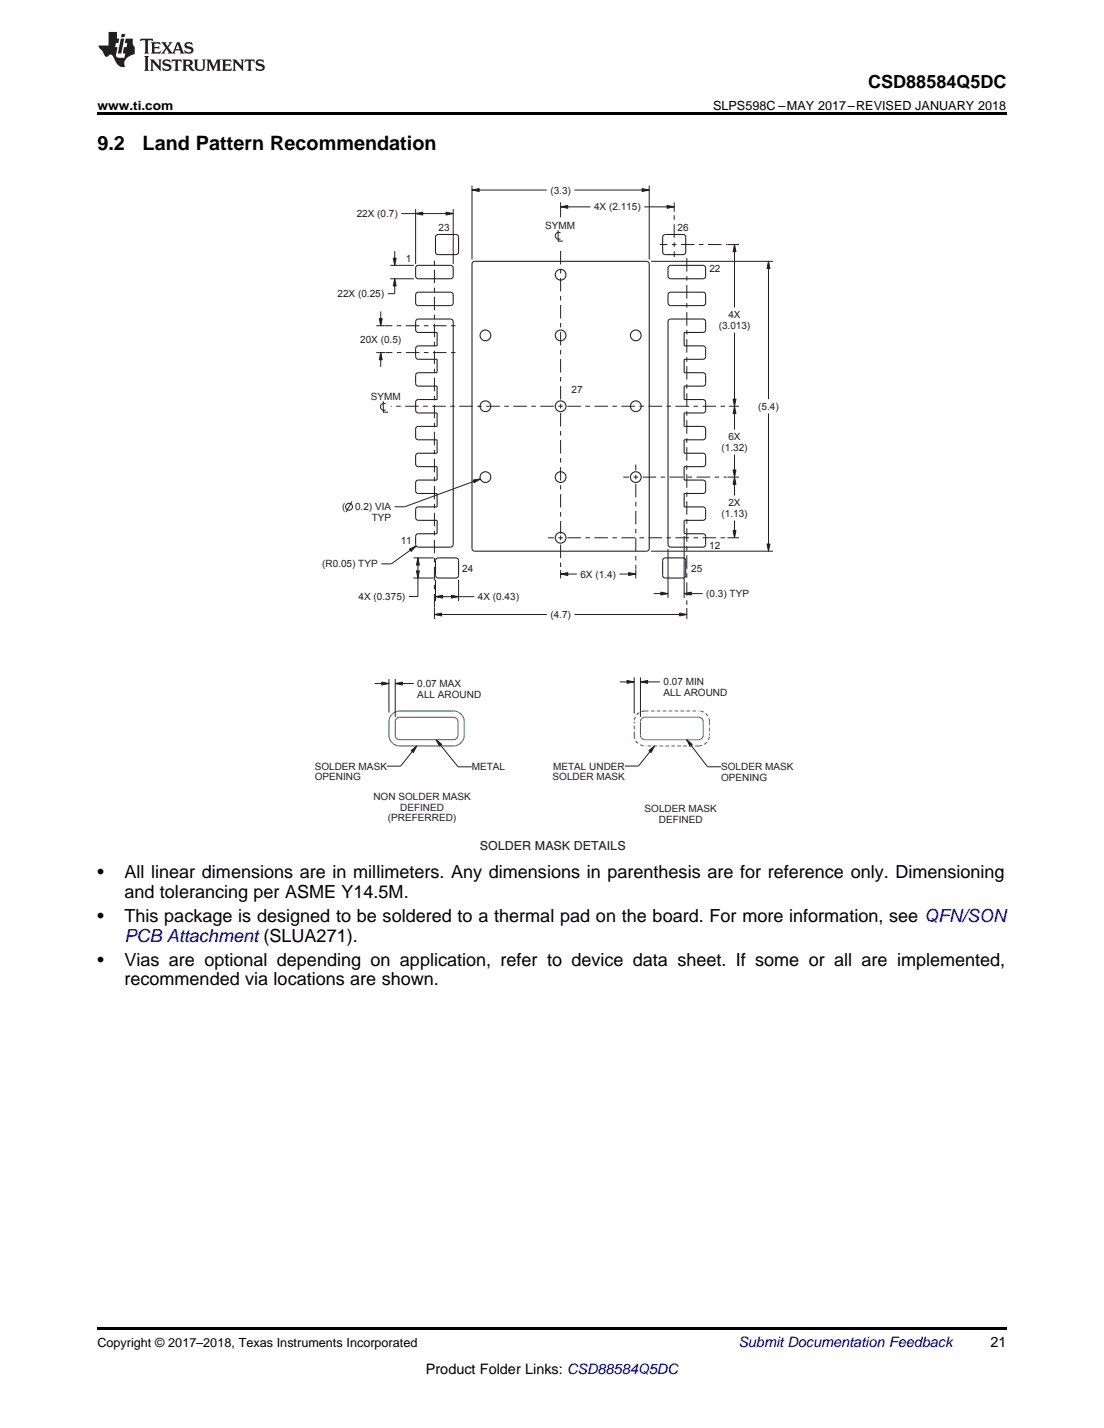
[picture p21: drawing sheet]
<svg xmlns="http://www.w3.org/2000/svg" width="216mm" height="279mm" viewBox="0 0 216 279" stroke-linecap="round" stroke-linejoin="round" font-family="sans-serif">
<defs><g id="words">
<g font-size="3.9">
<text x="19" y="29.3">9.2</text>
<text x="27.9" y="29.3">Land Pattern Recommendation</text>
</g>
<g font-size="3.5">
<text x="169.8" y="17.3">CSD88584Q5DC</text>
<text x="19" y="171.8">•</text>
<text x="24.3" y="171.8">All linear dimensions are in millimeters. Any dimensions in parenthesis are for reference only. Dimensioning</text>
<text x="24.3" y="175.7">and tolerancing per ASME Y14.5M.</text>
<text x="19" y="180.4">•</text>
<text x="24.3" y="180.4">This package is designed to be soldered to a thermal pad on the board. For more information, see QFN/SON</text>
<text x="19" y="188.9">•</text>
<text x="24.3" y="188.9">Vias are optional depending on application, refer to device data sheet. If some or all are implemented,</text>
<text x="24.3" y="192.8">recommended via locations are shown.</text>
</g>
<text font-size="3.5" fill="#0000c8" x="24.3" y="184.3">PCB Attachment (SLUA271).</text>
<text font-size="2.8" fill="#0000c8" x="144.4" y="263.6">Submit Documentation Feedback</text>
<g font-size="2.8">
<text x="193.7" y="263.6">21</text>
<text x="83.3" y="268.9">Product Folder Links: CSD88584Q5DC</text>
</g>
<g font-size="2.5">
<text x="19" y="21.4">www.ti.com</text>
<text x="139.5" y="21.4">SLPS598C –MAY 2017–REVISED JANUARY 2018</text>
<text x="19" y="263.6">Copyright © 2017–2018, Texas Instruments Incorporated</text>
</g>
<text font-size="2.4" fill="#231f20" x="93.9" y="166.4">SOLDER MASK DETAILS</text>
<g font-size="2" fill="#231f20">
<text x="107.6" y="37.9">(3.3)</text>
<text x="116.2" y="41.2">4X (2.115)</text>
<text x="69.8" y="42.5">22X (0.7)</text>
<text x="85.8" y="45.2">23</text>
<text x="106.6" y="44.7">SYMM</text>
<text x="132.5" y="45.2">26</text>
<text x="79.4" y="51.2">1</text>
<text x="138.7" y="53.1">22</text>
<text x="66" y="58.2">22X (0.25)</text>
<text x="140.5" y="64.4">(3.013)</text>
<text x="142.4" y="62.3">4X</text>
<text x="70.4" y="67.1">20X (0.5)</text>
<text x="111.8" y="76.9">27</text>
<text x="72.5" y="78.2">SYMM</text>
<text x="148.3" y="80.2">(5.4)</text>
<text x="141.1" y="88.2">(1.32)</text>
<text x="142.4" y="86.1">6X</text>
<text x="66.9" y="99.9">(</text>
<text x="69.4" y="99.9">0.2) VIA</text>
<text x="72.7" y="102">TYP</text>
<text x="141.1" y="101.1">(1.13)</text>
<text x="142.4" y="99">2X</text>
<text x="78.4" y="106.5">11</text>
<text x="138.7" y="107.4">12</text>
<text x="63" y="111">(R0.05) TYP</text>
<text x="90.4" y="111.9">24</text>
<text x="113.5" y="113">6X (1.4)</text>
<text x="135.2" y="112">25</text>
<text x="70.1" y="117.4">4X (0.375)</text>
<text x="93.5" y="117.4">4X (0.43)</text>
<text x="138.1" y="116.8">(0.3) TYP</text>
<text x="107.6" y="120.9">(4.7)</text>
<text x="81.6" y="136.5">ALL AROUND</text>
<text x="81.6" y="134.4">0.07 MAX</text>
<text x="129.7" y="136.2">ALL AROUND</text>
<text x="129.7" y="134.1">0.07 MIN</text>
<text x="61.5" y="150.6">SOLDER MASK</text>
<text x="61.5" y="152.7">OPENING</text>
<text x="92.2" y="150.7">METAL</text>
<text x="108.1" y="152.7">SOLDER MASK</text>
<text x="108.2" y="150.6">METAL UNDER</text>
<text x="141" y="150.7">SOLDER MASK</text>
<text x="141" y="152.8">OPENING</text>
<text x="73" y="156.5">NON SOLDER MASK</text>
<text x="75.9" y="160.7">(PREFERRED)</text>
<text x="78.2" y="158.6">DEFINED</text>
<text x="126.1" y="158.8">SOLDER MASK</text>
<text x="128.8" y="160.9">DEFINED</text>
<text x="146.8" y="169.6">4222731/A</text>
<text x="157.9" y="169.6">01/2016</text>
</g>
</g></defs>
<path d="M19 259.7h177.8v.5h-177.8z" fill="#000"/>
<path d="M122.6 133.1l1.4 .3-1.4 .3z" fill="#231f20"/>
<path d="M122.6 133.1l1.4 .3-1.4 .3z" fill="none" stroke="#231f20" stroke-width=".2"/>
<path d="M125.3 133.4l1.4-.3v.6z" fill="#231f20"/>
<path d="M125.3 133.4l1.4-.3v.6z" fill="none" stroke="#231f20" stroke-width=".2"/>
<path d="M74.7 133.5l1.4 .2-1.4 .3z" fill="#231f20"/>
<path d="M74.7 133.5l1.4 .2-1.4 .3z" fill="none" stroke="#231f20" stroke-width=".2"/>
<path d="M77.3 133.7l1.4-.2v.5z" fill="#231f20"/>
<path d="M77.3 133.7l1.4-.2v.5z" fill="none" stroke="#231f20" stroke-width=".2"/>
<path d="M134.3 144.7l1.1 1-.5 .3z" fill="#231f20"/>
<path d="M134.3 144.7l1.1 1-.5 .3z" fill="none" stroke="#231f20" stroke-width=".2"/>
<path d="M126.9 146.9l1.1-.9-.7 1.2z" fill="#231f20"/>
<path d="M126.9 146.9l1.1-.9-.7 1.2z" fill="none" stroke="#231f20" stroke-width=".2"/>
<path d="M85.3 144.7l1.1 .9-.5 .4z" fill="#231f20"/>
<path d="M85.3 144.7l1.1 .9-.5 .4z" fill="none" stroke="#231f20" stroke-width=".2"/>
<path d="M80.4 146.9l1.1-.9-.7 1.2z" fill="#231f20"/>
<g fill="none" stroke="#231f20" stroke-width=".2">
<path d="M73.3 133.7h2.8M76.1 132.9v6.5M77.3 132.9v7.4M77.3 133.7h3.6M121.2 133.4h2.8M124 132.5v7.1M125.3 132.5v7.8M125.3 133.4h3.7M80.4 146.9l1.1-.9-.7 1.2zM81.5 146l-3.2 3.9h-2.6M85.3 144.7l4.3 5.3h2.6M128 146l-3.1 3.9h-2.7"/>
<path d="M134.3 144.7l4.1 5.3h2.6"/>
</g>
<path d="M126.1 139.1h10.5M126.1 139.1a2.1 2.1 0 0 0-2.1 2.1M124 143.8v-2.6M124 143.8a2.1 2.1 0 0 0 2.1 2.2M136.6 146h-10.5M136.6 146a2.1 2.1 0 0 0 2.1-2.2M138.7 141.2v2.6M138.7 141.2a2.1 2.1 0 0 0-2.1-2.1" fill="none" stroke="#ee1f23" stroke-width=".21" stroke-dasharray=".7 .5" stroke-linecap="butt"/>
<path d="M76.7 139.7l.9-.5 .6-.1h10.5a2.1 2.1 0 0 1 2.1 2.1v2.6a2.1 2.1 0 0 1-2.1 2.2h-10.5a2.1 2.1 0 0 1-2.1-2.2v-3.1zM125.5 140.6l.6-.3h10.5a.88 .88 0 0 1 .9 .9v2.6a.88 .88 0 0 1-.9 .9h-10.5a.88 .88 0 0 1-.8-.9v-2.6z" fill="none" stroke="#1fa749" stroke-width=".21"/>
<path d="M77.5 140.6l.7-.3h10.5a.88 .88 0 0 1 .9 .9v2.6a.88 .88 0 0 1-.9 .9h-10.5a.88 .88 0 0 1-.9-.9v-2.6z" fill="none" stroke="#ee1f23" stroke-width=".21"/>
<path d="M143.6 93.4l.3 1.4h-.5z" fill="#231f20"/>
<path d="M143.6 93.4l.3 1.4h-.5z" fill="none" stroke="#231f20" stroke-width=".2"/>
<path d="M143.4 103.8h.5l-.3 1.4z" fill="#231f20"/>
<path d="M143.4 103.8h.5l-.3 1.4z" fill="none" stroke="#231f20" stroke-width=".2"/>
<path d="M143.6 79.5l.3 1.4h-.5z" fill="#231f20"/>
<path d="M143.6 79.5l.3 1.4h-.5z" fill="none" stroke="#231f20" stroke-width=".2"/>
<path d="M143.4 92h.5l-.3 1.4z" fill="#231f20"/>
<path d="M143.4 92h.5l-.3 1.4z" fill="none" stroke="#231f20" stroke-width=".2"/>
<path d="M92.3 37.2l1.4-.3v.6z" fill="#231f20"/>
<path d="M92.3 37.2l1.4-.3v.6z" fill="none" stroke="#231f20" stroke-width=".2"/>
<path d="M125.6 36.9l1.4 .3-1.4 .3z" fill="#231f20"/>
<path d="M125.6 36.9l1.4 .3-1.4 .3z" fill="none" stroke="#231f20" stroke-width=".2"/>
<path d="M74.2 62.3h.5l-.2 1.4z" fill="#231f20"/>
<path d="M74.2 62.3h.5l-.2 1.4z" fill="none" stroke="#231f20" stroke-width=".2"/>
<path d="M74.5 69l.2 1.4h-.5z" fill="#231f20"/>
<path d="M74.5 69l.2 1.4h-.5z" fill="none" stroke="#231f20" stroke-width=".2"/>
<path d="M132.9 120l1.4 .2-1.4 .3z" fill="#231f20"/>
<path d="M132.9 120l1.4 .2-1.4 .3z" fill="none" stroke="#231f20" stroke-width=".2"/>
<path d="M85 120.2l1.4-.2v.5z" fill="#231f20"/>
<path d="M85 120.2l1.4-.2v.5z" fill="none" stroke="#231f20" stroke-width=".2"/>
<path d="M77.2 54.5l.3 1.4h-.6z" fill="#231f20"/>
<path d="M77.2 54.5l.3 1.4h-.6z" fill="none" stroke="#231f20" stroke-width=".2"/>
<path d="M76.9 50.5h.6l-.3 1.4z" fill="#231f20"/>
<path d="M76.9 50.5h.6l-.3 1.4z" fill="none" stroke="#231f20" stroke-width=".2"/>
<path d="M81.3 41.8l1.4-.3v.6z" fill="#231f20"/>
<path d="M81.3 41.8l1.4-.3v.6z" fill="none" stroke="#231f20" stroke-width=".2"/>
<path d="M87.2 41.5l1.4 .3-1.4 .3z" fill="#231f20"/>
<path d="M87.2 41.5l1.4 .3-1.4 .3z" fill="none" stroke="#231f20" stroke-width=".2"/>
<path d="M150.3 51.1l.3 1.4h-.6z" fill="#231f20"/>
<path d="M150.3 51.1l.3 1.4h-.6z" fill="none" stroke="#231f20" stroke-width=".2"/>
<path d="M150 106.4h.6l-.3 1.4z" fill="#231f20"/>
<path d="M150 106.4h.6l-.3 1.4z" fill="none" stroke="#231f20" stroke-width=".2"/>
<path d="M80.1 107.4l1.3-.6-1 1.1z" fill="#231f20"/>
<g fill="none" stroke="#231f20" stroke-width=".2">
<path d="M68.8 98.1l-1.1 2.1M80.1 107.4l1.3-.6-1 1.1z"/>
<circle cx="68.2" cy="99.2" r=".69"/>
</g>
<path d="M92.5 93.9l1.4-.2-1.2 .8z" fill="#231f20"/>
<path d="M92.5 93.9l1.4-.2-1.2 .8z" fill="none" stroke="#231f20" stroke-width=".2"/>
<path d="M122.9 112l1.4 .3-1.4 .3z" fill="#231f20"/>
<path d="M122.9 112l1.4 .3-1.4 .3z" fill="none" stroke="#231f20" stroke-width=".2"/>
<path d="M109.6 112.3l1.4-.3v.6z" fill="#231f20"/>
<path d="M109.6 112.3l1.4-.3v.6z" fill="none" stroke="#231f20" stroke-width=".2"/>
<path d="M129.2 115.9l1.4 .2-1.4 .3z" fill="#231f20"/>
<path d="M129.2 115.9l1.4 .2-1.4 .3z" fill="none" stroke="#231f20" stroke-width=".2"/>
<path d="M133.8 116.1l1.4-.2v.5z" fill="#231f20"/>
<path d="M133.8 116.1l1.4-.2v.5z" fill="none" stroke="#231f20" stroke-width=".2"/>
<path d="M109.6 40.5l1.4-.3v.6z" fill="#231f20"/>
<path d="M109.6 40.5l1.4-.3v.6z" fill="none" stroke="#231f20" stroke-width=".2"/>
<path d="M130.4 40.2l1.4 .3-1.4 .3z" fill="#231f20"/>
<path d="M130.4 40.2l1.4 .3-1.4 .3z" fill="none" stroke="#231f20" stroke-width=".2"/>
<path d="M143.6 47.8l.3 1.4h-.5z" fill="#231f20"/>
<path d="M143.6 47.8l.3 1.4h-.5z" fill="none" stroke="#231f20" stroke-width=".2"/>
<path d="M143.4 78.1h.5l-.3 1.4z" fill="#231f20"/>
<path d="M143.4 78.1h.5l-.3 1.4z" fill="none" stroke="#231f20" stroke-width=".2"/>
<path d="M85.2 116.7l1.4-.2v.5z" fill="#231f20"/>
<path d="M85.2 116.7l1.4-.2v.5z" fill="none" stroke="#231f20" stroke-width=".2"/>
<path d="M88.3 116.5l1.4 .2-1.4 .3z" fill="#231f20"/>
<path d="M88.3 116.5l1.4 .2-1.4 .3z" fill="none" stroke="#231f20" stroke-width=".2"/>
<path d="M81.4 111.7h.6l-.3 1.4z" fill="#231f20"/>
<path d="M81.4 111.7h.6l-.3 1.4z" fill="none" stroke="#231f20" stroke-width=".2"/>
<path d="M81.7 109.2l.3 1.4h-.6z" fill="#231f20"/>
<g fill="none" stroke="#231f20" stroke-width=".2">
<path d="M92.3 36.3v14.5M92.3 37.2h14.6M109.6 39.6v2.9M112.3 37.2h14.7M127 36.3v14.5M131.8 39.6v1.8M76.3 54.5h4.6M76.3 51.9h4.6M77.2 49.1v2.8M77.2 54.5v3h-1.4M78.5 41.8h10.1M81.3 40.9v10.8"/>
<path d="M88.6 40.9v10.8M109.1 45v2.2h1M109.6 45.5a.69 .69 0 0 0-1 .6 .69 .69 0 0 0 1 .6M109.6 40.5h5.9M126 40.5h5.8M127.3 51.1h23.9M142.3 47.8h2.2M143.6 47.8v12.4M150.3 51.1v27M73.6 63.7h1.6M73.6 69h1.7M74.5 60.9v2.8"/>
<path d="M74.5 69v2.8M75 78.5v2.1h.9M75.4 79a.69 .69 0 0 0-1 .6 .69 .69 0 0 0 1 .6M142.5 79.5h2M143.6 65.1v18.9M93.9 93.7l-14.8 5.5h-1.9M142.3 93.4h2.2M143.6 88.9v8M150.3 80.9v26.9M80.9 113.1h3.9M80.9 109.2h3.9M81.4 106.8l-4.9 3.5h-1.9"/>
<path d="M81.7 109.2l.3 1.4h-.6zM81.7 109.2v7.5h-1.7M85 118.9v2.2M85.2 116.7h7.6M85.2 113.4v4.2M89.7 113.4v4.2M109.6 112.3h3.2M109.6 111.6v1.6M121.2 112.3h3.1M124.3 111.4v1.8M127.3 107.8h23.9M127.8 116.1h2.8"/>
<path d="M130.6 107.4v9.6M133.8 116.1h3.6M133.8 104.9v12.1M134.3 118.9v2.2M142.3 105.2h2.2M143.6 101.8v3.4M85 120.2h21.9M112.3 120.2h22"/>
</g>
<g fill="none" stroke="#231f20" stroke-width=".21">
<path d="M81.5 52h6.9l.2 .4v1.9l-.5 .2h-6.6l-.2-.5v-1.6zM81.5 57.2h6.9l.2 .5v1.8l-.5 .3-6.6-.1-.2-.4v-1.6zM85.2 46.1l.5-.2 3.7 .1 .3 .4-.1 3.2-.4 .2-3.8-.1-.2-.4zM92.4 51.4l.4-.3h33.6l.5 .3 .1 55.9-.3 .5h-33.9l-.4-.2zM129.7 46.1l.4-.2 3.7 .1 .3 .4-.1 3.2-.4 .2-3.7-.1-.3-.4zM130.7 52.2l.5-.3 6.5 .1 .3 .4-.1 1.9-.4 .2h-6.6l-.3-.5zM130.7 57.4l.5-.2h6.5l.3 .5-.1 1.8-.4 .3-6.6-.1-.3-.4zM81.5 62.5l6.6-.1 .3 .1 .2 .4v43.6v.3l-.5 .3h-6.3l-.4-.3-.1-.3v-1.5l.2-.5 4-.1v-2.6h-3.7l-.4-.3-.1-.2v-1.6l.2-.4 4-.1v-2.6h-3.7l-.3-.1-.2-.5v-1.5l.2-.5 4-.1v-2.6h-3.7l-.3-.1-.2-.4v-1.6l.2-.5h4v-2.6h-3.7l-.3-.1-.2-.5v-1.5l.2-.5 4-.1v-2.6h-3.7l-.3-.1-.2-.4v-1.6l.2-.5h4v-2.7h-3.7h-.3l-.2-.5v-1.6l.2-.4 4-.1v-2.6h-3.7l-.4-.3-.1-1.8 .2-.5h4v-2.7h-4l-.2-.5v-1.6zM130.7 62.7l.5-.3h6.3l.4 .3 .1 .2v1.6l-.3 .5h-3.9v2.7h3.7l.4 .2 .1 .3v1.6l-.3 .4-3.9 .1v2.6h3.7l.2 .1 .3 .4v1.6l-.3 .5h-3.9v2.7h3.7l.4 .2 .1 .3v1.6l-.3 .4-3.9 .1v2.6h3.7l.4 .3 .1 .3v1.5l-.3 .5-3.9 .1v2.6h3.7l.4 .2 .1 .3v1.6l-.3 .4-3.9 .1v2.6h3.7l.4 .3 .1 .3v1.5l-.3 .5-3.9 .1v2.6h3.7l.4 .2 .1 1.9-.3 .4-3.9 .1v2.6h3.7l.4 .3 .1 1.8-.1 .3-.4 .3h-6.3l-.5-.3-.1-.3zM85.4 109.2h4l.3 .5-.1 3.1-.4 .3-3.8-.1-.2-.4v-2.9zM129.9 109.2h3.9l.3 .5-.1 3.1-.4 .3-3.7-.1-.3-.4v-2.9z"/>
<circle cx="109.6" cy="53.8" r="1.05"/>
<circle cx="94.9" cy="65.6" r="1.05"/>
<circle cx="94.9" cy="79.5" r="1.05"/>
<circle cx="109.6" cy="65.6" r="1.05"/>
<circle cx="109.6" cy="79.5" r="1.05"/>
<circle cx="124.3" cy="65.6" r="1.05"/>
<circle cx="124.3" cy="79.5" r="1.05"/>
<circle cx="94.9" cy="93.4" r="1.05"/>
<circle cx="109.6" cy="93.4" r="1.05"/>
<circle cx="124.3" cy="93.4" r="1.05"/>
<circle cx="109.6" cy="105.2" r="1.05"/>
</g>
<path d="M134.3 50.5v68.4M85 118.8v-68" fill="none" stroke="#231f20" stroke-width=".2" stroke-dasharray=".9 .9 2.6 .9" stroke-dashoffset="1.8" stroke-linecap="butt"/>
<g fill="none" stroke="#231f20" stroke-width=".2" stroke-dasharray=".9 .9 2.6 .9" stroke-dashoffset=".4" stroke-linecap="butt">
<path d="M131.8 47.8v2.5M131.8 47.8v-6.3M131.8 47.8h-2.8M131.8 47.8h10.4M88.6 69h-13.2M88.6 69h.8M88.6 63.7h-13.3M88.6 63.7h.9M109.6 79.5v25M109.6 79.5v-31.2M109.6 79.5h-33.2M109.6 79.5h32.9"/>
<path d="M124.3 93.4h-2.4M124.3 93.4h17.8M124.3 93.4v17.9M124.3 93.4v-2.5M109.6 105.2h-2.4M109.6 105.2h32.6M109.6 105.2v6.3M109.6 105.2v-.7"/>
</g>
<path d="M19 22h177.8v.5h-177.8z" fill="#000"/>
<g fill="#231f20">
<path d="M27.5 7.6l-.1 .5 .4-.2h.6v.1v2.1l-.2 .4h1l-.3-.4v-2.1l.1-.1h.5l.5 .2-.2-.5zM29.5 8.3l.2 .3v1.5l-.2 .4h1.8l.2-.6a1.04 1.04 0 0 1-1.3 .2v-.7h.6l.3 .2v-.6l-.3 .2h-.6v-.5l.2-.2a.96 .96 0 0 1 1 .3l-.2-.5zM31.5 8.3l.9 1.1-.9 1.1h.8l-.2-.2 .5-.7 .4 .7-.2 .2h1.5l-.1-.2 .1-.4h.9l.1 .4-.2 .2h1l-.3-.3-.7-1.9h-.5l-.9 2-.8-1 .9-1h-.8l.1 .3-.3 .5-.4-.6 .2-.2zM34.7 8.6l.4 1h-.7zM36.3 8.4a.63 .63 0 0 0-.2 .7 .63 .63 0 0 0 .6 .4l.6 .2 .1 .2a.75 .75 0 0 1-.7 .4 .75 .75 0 0 1-.6-.5l.1 .7 .1-.1a1.11 1.11 0 0 0 1.5-.6 1.13 1.13 0 0 0-1.2-.8l-.1-.4a1.04 1.04 0 0 1 1.2 .2l-.2-.5-.1 .1-.5-.2zM28.2 10.9l.2 .4v2.2l-.2 .4h1l-.3-.4v-2.2l.3-.4zM29.3 11.6l.3 .4v1.5l-.3 .4h.8l-.2-.4v-1.3l1.5 1.7v-1.9l.2-.4h-.7l.2 .4v.9l-1.1-1.3zM32 11.8a.62 .62 0 0 0-.2 .7 .62 .62 0 0 0 .6 .4l.6 .1 .1 .3a.76 .76 0 0 1-.7 .3 .76 .76 0 0 1-.6-.4l.1 .7 .1-.1a1.11 1.11 0 0 0 1.5-.6 1.13 1.13 0 0 0-1.2-.8l-.1-.4a1.04 1.04 0 0 1 1.2 .2l-.2-.6-.1 .1-.5-.1zM33.7 11.6l-.2 .6a.61 .61 0 0 1 .8-.3v1.6l-.2 .4h.9l-.2-.4v-1.6a.63 .63 0 0 1 .8 .3l-.2-.6zM35.6 11.6l.3 .4v1.5l-.3 .4h1l-.2-.2v-.8l.5 .2a.76 .76 0 0 0 1.2 .7l-1-1a.58 .58 0 0 0 .6-.5 .58 .58 0 0 0-.5-.6zM36.4 11.9h.1a.45 .45 0 0 1 .5 .1 .45 .45 0 0 1 .1 .5l-.7 .2zM37.9 11.6l.2 .2a2.17 2.17 0 0 0 .3 1.9 .99 .99 0 0 0 1.6-.6v-1.1l.2-.4h-.7l.2 .2a1.92 1.92 0 0 1-.2 1.8 .6 .6 0 0 1-.9-.5v-1.1l.2-.4zM40.4 11.6l.2 .4v1.5l-.2 .4h.7l-.2-.4v-1.4l.8 1.8 .8-1.8v1.4l-.2 .4h.9l-.2-.4v-1.5l.2-.4h-.8l-.6 1.5-.6-1.5zM43.4 11.6l.2 .4v1.5l-.2 .4h1.8l.2-.6a1.04 1.04 0 0 1-1.3 .1v-.6h.5l.4 .2v-.6l-.4 .2h-.5v-.6l.2-.1a.96 .96 0 0 1 .9 .3l-.1-.6zM45.5 11.6l.2 .4v1.5l-.2 .4h.7l-.2-.4v-1.3l1.5 1.7v-1.9l.2-.4h-.7l.2 .4v.9l-1.1-1.3zM47.9 11.6l-.1 .6a.61 .61 0 0 1 .8-.3v1.6l-.3 .4h1l-.3-.4 .1-1.6a.63 .63 0 0 1 .7 .3l-.1-.6zM50.2 11.8a.62 .62 0 0 0-.2 .7 .62 .62 0 0 0 .6 .4l.6 .1 .2 .3a.76 .76 0 0 1-.8 .3 .76 .76 0 0 1-.6-.4l.1 .7 .2-.1a1.11 1.11 0 0 0 1.5-.6 1.13 1.13 0 0 0-1.3-.8l-.1-.4a1.04 1.04 0 0 1 1.2 .2l-.1-.6-.2 .1-.5-.1z"/>
<path d="M21.2 6.3v2.6h-1.9l.1 .4 .7 .9a.91 .91 0 0 0 1 .8 .56 .56 0 0 1 .5-.3 .56 .56 0 0 1 .5 .3l.4 .8a1.53 1.53 0 0 0 1.9 1.2 1.54 1.54 0 0 1 1-2.1l.9-.3v-1.4a1.52 1.52 0 0 1-.3-1.6h-1.4l-.2 .8h.5l-.2 .8h-.4l-.2 1v.2l.4 .1-.2 .8a1.93 1.93 0 0 1-1.6-.3l.3-1.8h-.5l.2-.8h.4l.2-.8h-.4v-1.3zM23.6 7.6l-.6 2.9h.7l.6-2.9zM23.8 6.6l-.1 .7h.6l.2-.7z"/>
</g>
<use href="#words"/>
</svg>
